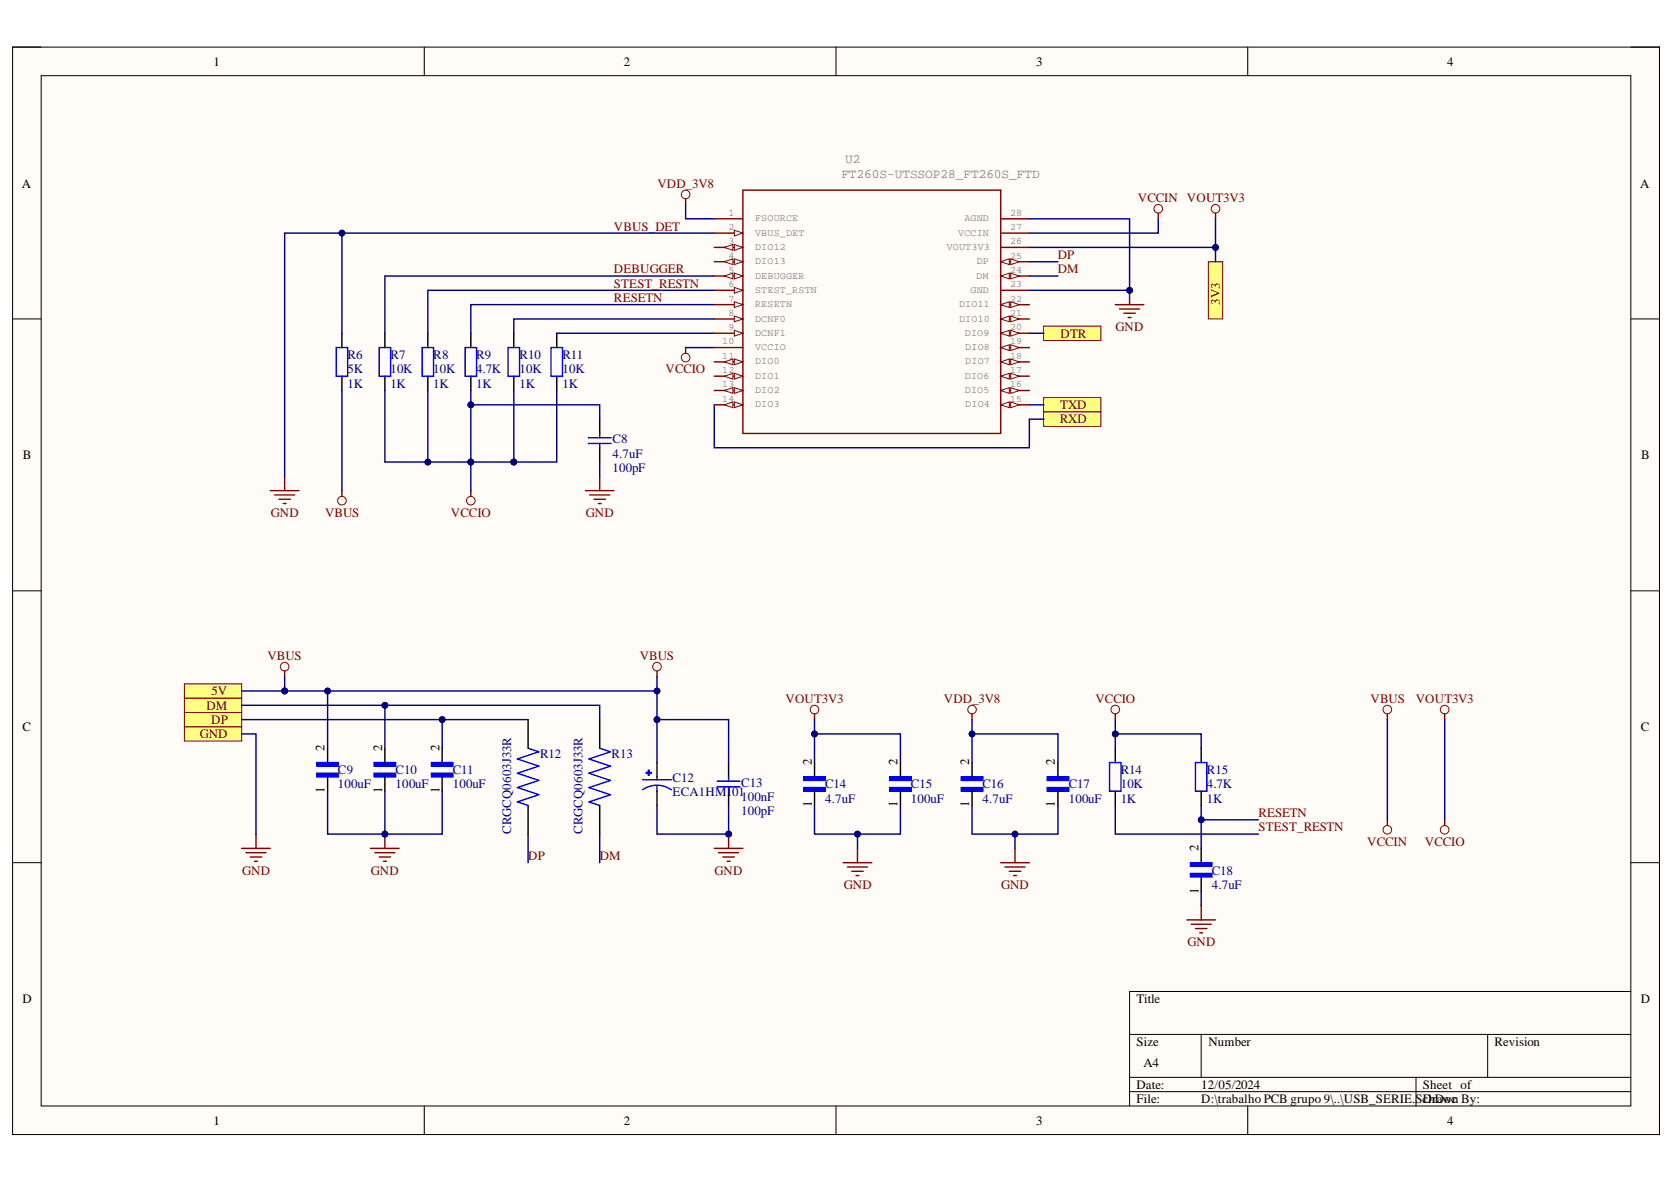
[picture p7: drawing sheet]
<svg xmlns="http://www.w3.org/2000/svg" width="297mm" height="210mm" viewBox="0 0 297 210" stroke-linecap="round" stroke-linejoin="round" font-family="sans-serif">
<defs><g id="words">
<g font-size="2.3">
<text x="37.9" y="11.7">1</text>
<text x="110.7" y="11.7">2</text>
<text x="183.9" y="11.7">3</text>
<text x="256.8" y="11.7">4</text>
<text x="3.9" y="33.3">A</text>
<text x="291.1" y="33.3">A</text>
<text x="4.1" y="81.5">B</text>
<text x="291.2" y="81.5">B</text>
<text x="4" y="129.7">C</text>
<text x="291.1" y="129.7">C</text>
<text x="57.6" y="133.3" transform="rotate(-90 57.6 133.3)">2</text>
<text x="67.8" y="133.3" transform="rotate(-90 67.8 133.3)">2</text>
<text x="78" y="133.3" transform="rotate(-90 78 133.3)">2</text>
<text x="144" y="135.8" transform="rotate(-90 144 135.8)">2</text>
<text x="159.3" y="135.8" transform="rotate(-90 159.3 135.8)">2</text>
<text x="172" y="135.8" transform="rotate(-90 172 135.8)">2</text>
<text x="187.2" y="135.8" transform="rotate(-90 187.2 135.8)">2</text>
<text x="57.6" y="140.7" transform="rotate(-90 57.6 140.7)">1</text>
<text x="67.8" y="140.7" transform="rotate(-90 67.8 140.7)">1</text>
<text x="78" y="140.7" transform="rotate(-90 78 140.7)">1</text>
<text x="144" y="143.2" transform="rotate(-90 144 143.2)">1</text>
<text x="159.3" y="143.2" transform="rotate(-90 159.3 143.2)">1</text>
<text x="172" y="143.2" transform="rotate(-90 172 143.2)">1</text>
<text x="187.2" y="143.2" transform="rotate(-90 187.2 143.2)">1</text>
<text x="212.6" y="151" transform="rotate(-90 212.6 151)">2</text>
<text x="212.6" y="158.5" transform="rotate(-90 212.6 158.5)">1</text>
<text x="4" y="178">D</text>
<text x="201.7" y="178">Title</text>
<text x="291.1" y="178">D</text>
<text x="201.7" y="185.6">Size</text>
<text x="214.4" y="185.6">Number</text>
<text x="265.2" y="185.6">Revision</text>
<text x="202.9" y="189.4">A4</text>
<text x="201.7" y="193.2">Date:</text>
<text x="201.7" y="195.7">File:</text>
<text x="213.2" y="193.2">12/05/2024</text>
<text x="213.2" y="195.7">D:\trabalho PCB grupo 9\..\USB_SERIE.SchDoc</text>
<text x="252.5" y="193.2">Sheet of</text>
<text x="252.5" y="195.7">Drawn By:</text>
<text x="37.9" y="199.5">1</text>
<text x="110.7" y="199.5">2</text>
<text x="183.9" y="199.5">3</text>
<text x="256.8" y="199.5">4</text>
</g>
<g font-size="2.3" fill="#808080">
<text x="150" y="29">U2</text>
<text x="149.3" y="31.6">FT260S-UTSSOP28_FT260S_FTD</text>
</g>
<g font-size="2.3" fill="#800000">
<text x="116.6" y="33.3">VDD_3V8</text>
<text x="201.9" y="35.8">VCCIN</text>
<text x="210.6" y="35.8">VOUT3V3</text>
<text x="108.9" y="40.9">VBUS_DET</text>
<text x="187.7" y="46">DP</text>
<text x="108.9" y="48.5">DEBUGGER</text>
<text x="108.9" y="51">STEST_RESTN</text>
<text x="108.9" y="53.6">RESETN</text>
<text x="187.7" y="48.5">DM</text>
<text x="188.2" y="59.9">DTR</text>
<text x="197.9" y="58.7">GND</text>
<text x="216.5" y="54.1" transform="rotate(-90 216.5 54.1)">3V3</text>
<text x="118.1" y="66.3">VCCIO</text>
<text x="188" y="75.1">RXD</text>
<text x="188.1" y="72.6">TXD</text>
<text x="48" y="91.7">GND</text>
<text x="57.7" y="91.7">VBUS</text>
<text x="80" y="91.7">VCCIO</text>
<text x="104" y="91.7">GND</text>
<text x="47.5" y="117.1">VBUS</text>
<text x="113.5" y="117.1">VBUS</text>
<text x="36.6" y="125.9">DM</text>
<text x="37.6" y="123.4">5V</text>
<text x="139.4" y="124.7">VOUT3V3</text>
<text x="167.5" y="124.7">VDD_3V8</text>
<text x="194.4" y="124.7">VCCIO</text>
<text x="243.2" y="124.7">VBUS</text>
<text x="251.2" y="124.7">VOUT3V3</text>
<text x="35.4" y="131">GND</text>
<text x="37.5" y="128.5">DP</text>
<text x="223.3" y="144.9">RESETN</text>
<text x="223.3" y="147.5">STEST_RESTN</text>
<text x="43" y="155.2">GND</text>
<text x="65.8" y="155.2">GND</text>
<text x="93.7" y="152.6">DP</text>
<text x="106.4" y="152.6">DM</text>
<text x="126.8" y="155.2">GND</text>
<text x="242.6" y="150.1">VCCIN</text>
<text x="252.8" y="150.1">VCCIO</text>
<text x="149.7" y="157.7">GND</text>
<text x="177.6" y="157.7">GND</text>
<text x="210.7" y="167.8">GND</text>
</g>
<g font-size="2.3" fill="#000080">
<text x="61.7" y="63.7">R6</text>
<text x="69.3" y="63.7">R7</text>
<text x="76.9" y="63.7">R8</text>
<text x="84.5" y="63.7">R9</text>
<text x="92.2" y="63.7">R10</text>
<text x="99.8" y="63.7">R11</text>
<text x="61.7" y="68.8">1K</text>
<text x="61.7" y="66.3">5K</text>
<text x="69.3" y="68.8">1K</text>
<text x="69.3" y="66.3">10K</text>
<text x="76.9" y="68.8">1K</text>
<text x="76.9" y="66.3">10K</text>
<text x="84.5" y="68.8">1K</text>
<text x="84.5" y="66.3">4.7K</text>
<text x="92.2" y="68.8">1K</text>
<text x="92.2" y="66.3">10K</text>
<text x="99.8" y="68.8">1K</text>
<text x="99.8" y="66.3">10K</text>
<text x="108.7" y="83.8">100pF</text>
<text x="108.7" y="78.7">C8</text>
<text x="108.7" y="81.2">4.7uF</text>
<text x="60" y="137.3">C9</text>
<text x="70.2" y="137.3">C10</text>
<text x="80.4" y="137.3">C11</text>
<text x="95.8" y="134.5">R12</text>
<text x="108.5" y="134.5">R13</text>
<text x="198.9" y="137.3">R14</text>
<text x="214.2" y="137.3">R15</text>
<text x="60" y="139.9">100uF</text>
<text x="70.2" y="139.9">100uF</text>
<text x="80.4" y="139.9">100uF</text>
<text x="119.4" y="138.7">C12</text>
<text x="119.4" y="141.3">ECA1HM101</text>
<text x="131.5" y="139.6">C13</text>
<text x="131.5" y="142.2">100nF</text>
<text x="146.4" y="139.9">C14</text>
<text x="146.4" y="142.4">4.7uF</text>
<text x="161.6" y="139.9">C15</text>
<text x="161.6" y="142.4">100uF</text>
<text x="174.3" y="139.9">C16</text>
<text x="174.3" y="142.4">4.7uF</text>
<text x="189.6" y="139.9">C17</text>
<text x="189.6" y="142.4">100uF</text>
<text x="198.9" y="142.4">1K</text>
<text x="198.9" y="139.9">10K</text>
<text x="214.2" y="142.4">1K</text>
<text x="214.2" y="139.9">4.7K</text>
<text x="90.7" y="148" transform="rotate(-90 90.7 148)">CRGCQ0603J33R</text>
<text x="103.4" y="148" transform="rotate(-90 103.4 148)">CRGCQ0603J33R</text>
<text x="131.5" y="144.7">100pF</text>
<text x="215" y="155.2">C18</text>
<text x="215" y="157.7">4.7uF</text>
</g>
<g font-size="1.8" fill="#808080">
<text x="129.2" y="38.3">1</text>
<text x="129.2" y="40.8">2</text>
<text x="134" y="39.3">FSOURCE</text>
<text x="134" y="41.8">VBUS_DET</text>
<text x="170" y="41.8">VCCIN</text>
<text x="171.1" y="39.3">AGND</text>
<text x="179.2" y="40.8">27</text>
<text x="179.2" y="38.3">28</text>
<text x="129.2" y="43.4">3</text>
<text x="129.2" y="45.9">4</text>
<text x="134" y="44.4">DIO12</text>
<text x="134" y="46.9">DIO13</text>
<text x="168" y="44.4">VOUT3V3</text>
<text x="173.3" y="46.9">DP</text>
<text x="179.2" y="45.9">25</text>
<text x="179.2" y="43.4">26</text>
<text x="129.2" y="48.4">5</text>
<text x="129.2" y="51">6</text>
<text x="129.2" y="53.5">7</text>
<text x="134" y="49.4">DEBUGGER</text>
<text x="134" y="52">STEST_RSTN</text>
<text x="172.2" y="52">GND</text>
<text x="173.2" y="49.4">DM</text>
<text x="179.2" y="53.5">22</text>
<text x="179.2" y="51">23</text>
<text x="179.2" y="48.4">24</text>
<text x="129.2" y="56">8</text>
<text x="129.2" y="58.6">9</text>
<text x="134" y="54.5">RESETN</text>
<text x="134" y="57">DCNF0</text>
<text x="134" y="59.6">DCNF1</text>
<text x="170.2" y="57">DIO10</text>
<text x="170.2" y="54.5">DIO11</text>
<text x="171.2" y="59.6">DIO9</text>
<text x="179.2" y="58.6">20</text>
<text x="179.2" y="56">21</text>
<text x="128.1" y="61.1">10</text>
<text x="128.1" y="63.6">11</text>
<text x="134" y="62.1">VCCIO</text>
<text x="134" y="64.7">DIO0</text>
<text x="171.3" y="64.7">DIO7</text>
<text x="171.3" y="62.1">DIO8</text>
<text x="179.2" y="63.6">18</text>
<text x="179.2" y="61.1">19</text>
<text x="128.1" y="66.2">12</text>
<text x="128.1" y="68.7">13</text>
<text x="128.1" y="71.2">14</text>
<text x="134" y="67.2">DIO1</text>
<text x="134" y="69.7">DIO2</text>
<text x="171.2" y="69.7">DIO5</text>
<text x="171.2" y="67.2">DIO6</text>
<text x="179.2" y="71.2">15</text>
<text x="179.2" y="68.7">16</text>
<text x="179.2" y="66.2">17</text>
<text x="134" y="72.3">DIO3</text>
<text x="171.3" y="72.3">DIO4</text>
</g>
</g></defs>
<path d="M2.2 8.4h292.3v192.9h-292.3z" fill-rule="evenodd" fill="#fffcf8"/>
<path d="M2.2 8.4h292.3v192.9h-292.3z" fill="none" stroke="#000" stroke-width=".18"/>
<path d="M7.3 13.4h282.1v182.8h-282.1z" fill-rule="evenodd" fill="#fffcf8"/>
<g fill="none" stroke="#000" stroke-width=".18">
<path d="M2.2 8.4h5.1M7.3 13.4h282.1v182.8h-282.1zM75.3 8.4v5M148.3 8.4v5M221.4 8.4v5M289.4 8.4h5.1v5M2.2 56.6h5.1M289.4 56.6h5.1M2.2 104.8h5.1M289.4 104.8h5.1M2.2 153.1h5.1M289.4 153.1h5.1"/>
<path d="M289.4 175.9h-89v20.3M75.3 196.2v5.1M148.3 196.2v5.1M200.4 183.5h89M200.4 191.2h89M200.4 193.7h89M213.1 183.5v7.7M221.4 196.2v5.1M251.3 191.2v5M264 183.5v7.7M294.5 196.2v5.1"/>
</g>
<g fill="none" stroke="#800000" stroke-width=".18">
<circle cx="144.5" cy="125.9" r=".76"/>
<circle cx="172.5" cy="125.9" r=".76"/>
<circle cx="197.9" cy="125.9" r=".76"/>
<circle cx="246.2" cy="125.9" r=".76"/>
<circle cx="256.3" cy="125.9" r=".76"/>
<circle cx="246.2" cy="147.2" r=".76"/>
<circle cx="256.3" cy="147.2" r=".76"/>
</g>
<g fill="none" stroke="#800000" stroke-width=".25">
<path d="M144.5 126.7v1M172.5 126.7v1M197.9 126.7v1M246.2 126.7v1M256.3 126.7v1M149.6 153.1h5.1M150.4 153.8h3.5M151.1 154.6h2.1M151.9 155.4h.5M152.2 150.5v2.6M177.6 153.1h5.1M178.3 153.8h3.6"/>
<path d="M179.1 154.6h2M179.9 155.4h.5M180.1 150.5v2.6M246.2 145.5v1M256.3 145.5v1M210.6 163.2h5.1M211.4 164h3.5M212.1 164.8h2.1M212.9 165.5h.5M213.1 160.7v2.5"/>
</g>
<path d="M197.9 132.8v2.5M213.1 132.8v2.5M197.9 140.4v2.5M213.1 140.4v2.5" fill="none" stroke="#000" stroke-width=".25"/>
<path d="M196.9 135.3h2v5.1h-2zM212.1 135.3h2.1v5.1h-2.1z" fill="none" stroke="#00f" stroke-width=".25"/>
<path d="M32.7 129h10.2v2.5h-10.2z" fill-rule="evenodd" fill="#ffff80"/>
<path d="M32.7 129h10.2v2.5h-10.2z" fill="none" stroke="#800000" stroke-width=".18"/>
<path d="M32.7 126.4h10.2v2.6h-10.2z" fill-rule="evenodd" fill="#ffff80"/>
<path d="M32.7 126.4h10.2v2.6h-10.2z" fill="none" stroke="#800000" stroke-width=".18"/>
<path d="M32.7 123.9h10.2v2.5h-10.2z" fill-rule="evenodd" fill="#ffff80"/>
<path d="M32.7 123.9h10.2v2.5h-10.2z" fill="none" stroke="#800000" stroke-width=".18"/>
<path d="M32.7 121.3h10.2v2.6h-10.2z" fill-rule="evenodd" fill="#ffff80"/>
<path d="M32.7 121.3h10.2v2.6h-10.2z" fill="none" stroke="#800000" stroke-width=".18"/>
<path d="M42.9 150.5h5.1M43.6 151.3h3.6M44.4 152.1h2M45.2 152.8h.5M45.4 148v2.5M65.8 150.5h5M66.5 151.3h3.6M67.3 152.1h2M68 152.8h.6M68.3 148v2.5" fill="none" stroke="#800000" stroke-width=".25"/>
<circle cx="68.3" cy="148" r=".51" fill="#000080"/>
<circle cx="68.3" cy="148" r=".51" fill="none" stroke="#000080" stroke-width=".18"/>
<circle cx="50.5" cy="118.3" r=".76" fill="none" stroke="#800000" stroke-width=".18"/>
<path d="M50.5 119v1.1M126.7 150.5h5.1M127.5 151.3h3.6M128.3 152.1h2M129 152.8h.5M129.3 148v2.5" fill="none" stroke="#800000" stroke-width=".25"/>
<path d="M129.3 135.3v2.5M129.3 140.4v2.5" fill="none" stroke="#000" stroke-width=".25"/>
<path d="M127.2 138.6h4.1M127.2 139.6h4.1M129.3 137.8v.8M129.3 139.6v.8" fill="none" stroke="#00f" stroke-width=".25"/>
<circle cx="129.3" cy="148" r=".51" fill="#000080"/>
<circle cx="129.3" cy="148" r=".51" fill="none" stroke="#000080" stroke-width=".18"/>
<circle cx="116.6" cy="118.3" r=".76" fill="none" stroke="#800000" stroke-width=".18"/>
<path d="M116.6 119v1.1" fill="none" stroke="#800000" stroke-width=".25"/>
<path d="M185.2 70.6h10.2v2.5h-10.2z" fill-rule="evenodd" fill="#ffff80"/>
<path d="M185.2 70.6h10.2v2.5h-10.2z" fill="none" stroke="#800000" stroke-width=".18"/>
<path d="M185.2 57.9h10.2v2.5h-10.2z" fill-rule="evenodd" fill="#ffff80"/>
<path d="M185.2 57.9h10.2v2.5h-10.2z" fill="none" stroke="#800000" stroke-width=".18"/>
<path d="M185.2 73.1h10.2v2.5h-10.2z" fill-rule="evenodd" fill="#ffff80"/>
<path d="M185.2 73.1h10.2v2.5h-10.2z" fill="none" stroke="#800000" stroke-width=".18"/>
<path d="M197.9 54.1h5.1M198.7 54.8h3.5M199.4 55.6h2.1M200.2 56.3h.5M200.4 51.5v2.6" fill="none" stroke="#800000" stroke-width=".25"/>
<circle cx="200.4" cy="51.5" r=".51" fill="#000080"/>
<circle cx="200.4" cy="51.5" r=".51" fill="none" stroke="#000080" stroke-width=".18"/>
<g fill="none" stroke="#800000" stroke-width=".18">
<circle cx="205.5" cy="37" r=".76"/>
<circle cx="215.7" cy="37" r=".76"/>
</g>
<path d="M205.5 37.8v1M215.7 37.8v1" fill="none" stroke="#800000" stroke-width=".25"/>
<path d="M214.4 46.4h2.6v10.2h-2.6z" fill-rule="evenodd" fill="#ffff80"/>
<g fill="none" stroke="#800000" stroke-width=".18">
<path d="M214.4 46.4h2.6v10.2h-2.6z"/>
<circle cx="121.7" cy="34.5" r=".76"/>
<circle cx="121.7" cy="63.4" r=".76"/>
<circle cx="60.7" cy="88.8" r=".76"/>
<circle cx="83.5" cy="88.8" r=".76"/>
</g>
<g fill="none" stroke="#800000" stroke-width=".25">
<path d="M121.7 35.3v1M121.7 61.7v1M48 87.1h5M48.7 87.8h3.6M49.5 88.6h2M50.3 89.3h.5M50.5 84.5v2.6M60.7 87.1v1M83.5 87.1v1M103.9 87.1h5.1M104.6 87.8h3.6M105.4 88.6h2"/>
<path d="M106.2 89.3h.5M106.4 84.5v2.6"/>
</g>
<g fill="none" stroke="#000" stroke-width=".25">
<path d="M60.7 59.1v2.6M68.3 59.1v2.6M75.9 59.1v2.6M83.5 59.1v2.6M91.2 59.1v2.6M98.8 59.1v2.6M60.7 66.7v2.6M68.3 66.7v2.6M75.9 66.7v2.6M83.5 66.7v2.6M91.2 66.7v2.6M98.8 66.7v2.6"/>
<path d="M106.4 74.4v2.5M106.4 79.4v2.6"/>
</g>
<path d="M59.7 61.7h2v5h-2zM67.3 61.7h2v5h-2zM74.9 61.7h2v5h-2zM82.5 61.7h2.1v5h-2.1zM90.1 61.7h2.1v5h-2.1zM97.8 61.7h2v5h-2zM104.4 77.7h4M104.4 78.7h4M106.4 76.9v.8M106.4 78.7v.7" fill="none" stroke="#00f" stroke-width=".25"/>
<path d="M144.5 135.3v-5.1h15.3v5.1" fill="none" stroke="#000080" stroke-width=".25"/>
<circle cx="144.5" cy="130.2" r=".51" fill="#000080"/>
<circle cx="144.5" cy="130.2" r=".51" fill="none" stroke="#000080" stroke-width=".18"/>
<path d="M144.5 127.7v2.5" fill="none" stroke="#000080" stroke-width=".25"/>
<circle cx="144.5" cy="130.2" r=".51" fill="#000080"/>
<circle cx="144.5" cy="130.2" r=".51" fill="none" stroke="#000080" stroke-width=".18"/>
<path d="M152.2 148v2.5" fill="none" stroke="#000080" stroke-width=".25"/>
<circle cx="152.2" cy="148" r=".51" fill="#000080"/>
<circle cx="152.2" cy="148" r=".51" fill="none" stroke="#000080" stroke-width=".18"/>
<path d="M172.5 135.3v-5.1h15.2v5.1" fill="none" stroke="#000080" stroke-width=".25"/>
<circle cx="172.5" cy="130.2" r=".51" fill="#000080"/>
<circle cx="172.5" cy="130.2" r=".51" fill="none" stroke="#000080" stroke-width=".18"/>
<path d="M172.5 127.7v2.5" fill="none" stroke="#000080" stroke-width=".25"/>
<circle cx="172.5" cy="130.2" r=".51" fill="#000080"/>
<circle cx="172.5" cy="130.2" r=".51" fill="none" stroke="#000080" stroke-width=".18"/>
<path d="M180.1 148v2.5" fill="none" stroke="#000080" stroke-width=".25"/>
<circle cx="180.1" cy="148" r=".51" fill="#000080"/>
<circle cx="180.1" cy="148" r=".51" fill="none" stroke="#000080" stroke-width=".18"/>
<path d="M197.9 142.9v5.1h25.4M213.1 158.2v2.5M213.1 145.5h10.2" fill="none" stroke="#000080" stroke-width=".25"/>
<circle cx="213.1" cy="145.5" r=".51" fill="#000080"/>
<circle cx="213.1" cy="145.5" r=".51" fill="none" stroke="#000080" stroke-width=".18"/>
<path d="M197.9 130.2v2.6" fill="none" stroke="#000080" stroke-width=".25"/>
<circle cx="197.9" cy="130.2" r=".51" fill="#000080"/>
<circle cx="197.9" cy="130.2" r=".51" fill="none" stroke="#000080" stroke-width=".18"/>
<path d="M197.9 127.7v2.5h15.2v2.6" fill="none" stroke="#000080" stroke-width=".25"/>
<circle cx="197.9" cy="130.2" r=".51" fill="#000080"/>
<circle cx="197.9" cy="130.2" r=".51" fill="none" stroke="#000080" stroke-width=".18"/>
<path d="M42.9 130.2h2.5v17.8M246.2 127.7v17.8M256.3 127.7v17.8M58.1 140.4v7.6h10.2v-7.6" fill="none" stroke="#000080" stroke-width=".25"/>
<circle cx="68.3" cy="148" r=".51" fill="#000080"/>
<circle cx="68.3" cy="148" r=".51" fill="none" stroke="#000080" stroke-width=".18"/>
<path d="M78.5 140.4v7.6h-10.2" fill="none" stroke="#000080" stroke-width=".25"/>
<circle cx="68.3" cy="148" r=".51" fill="#000080"/>
<circle cx="68.3" cy="148" r=".51" fill="none" stroke="#000080" stroke-width=".18"/>
<path d="M78.5 127.7v5.1" fill="none" stroke="#000080" stroke-width=".25"/>
<circle cx="78.5" cy="127.7" r=".51" fill="#000080"/>
<circle cx="78.5" cy="127.7" r=".51" fill="none" stroke="#000080" stroke-width=".18"/>
<path d="M68.3 125.1v7.7" fill="none" stroke="#000080" stroke-width=".25"/>
<circle cx="68.3" cy="125.1" r=".51" fill="#000080"/>
<circle cx="68.3" cy="125.1" r=".51" fill="none" stroke="#000080" stroke-width=".18"/>
<path d="M116.6 142.9v5.1h12.7v-5.1" fill="none" stroke="#000080" stroke-width=".25"/>
<circle cx="129.3" cy="148" r=".51" fill="#000080"/>
<circle cx="129.3" cy="148" r=".51" fill="none" stroke="#000080" stroke-width=".18"/>
<path d="M116.6 135.3v-7.6h12.7v7.6" fill="none" stroke="#000080" stroke-width=".25"/>
<circle cx="116.6" cy="127.7" r=".51" fill="#000080"/>
<circle cx="116.6" cy="127.7" r=".51" fill="none" stroke="#000080" stroke-width=".18"/>
<path d="M42.9 122.6h7.6" fill="none" stroke="#000080" stroke-width=".25"/>
<circle cx="50.5" cy="122.6" r=".51" fill="#000080"/>
<circle cx="50.5" cy="122.6" r=".51" fill="none" stroke="#000080" stroke-width=".18"/>
<path d="M50.5 120.1v2.5" fill="none" stroke="#000080" stroke-width=".25"/>
<circle cx="50.5" cy="122.6" r=".51" fill="#000080"/>
<circle cx="50.5" cy="122.6" r=".51" fill="none" stroke="#000080" stroke-width=".18"/>
<path d="M58.1 122.6v10.2" fill="none" stroke="#000080" stroke-width=".25"/>
<circle cx="58.1" cy="122.6" r=".51" fill="#000080"/>
<circle cx="58.1" cy="122.6" r=".51" fill="none" stroke="#000080" stroke-width=".18"/>
<path d="M93.7 148v5.1M106.4 148v5.1M144.5 142.9v5.1h15.3v-5.1" fill="none" stroke="#000080" stroke-width=".25"/>
<circle cx="152.2" cy="148" r=".51" fill="#000080"/>
<circle cx="152.2" cy="148" r=".51" fill="none" stroke="#000080" stroke-width=".18"/>
<path d="M172.5 142.9v5.1h15.2v-5.1" fill="none" stroke="#000080" stroke-width=".25"/>
<circle cx="180.1" cy="148" r=".51" fill="#000080"/>
<circle cx="180.1" cy="148" r=".51" fill="none" stroke="#000080" stroke-width=".18"/>
<path d="M213.1 142.9v7.6" fill="none" stroke="#000080" stroke-width=".25"/>
<circle cx="213.1" cy="145.5" r=".51" fill="#000080"/>
<circle cx="213.1" cy="145.5" r=".51" fill="none" stroke="#000080" stroke-width=".18"/>
<path d="M42.9 127.7h50.8" fill="none" stroke="#000080" stroke-width=".25"/>
<circle cx="78.5" cy="127.7" r=".51" fill="#000080"/>
<circle cx="78.5" cy="127.7" r=".51" fill="none" stroke="#000080" stroke-width=".18"/>
<path d="M42.9 125.1h63.5v2.6" fill="none" stroke="#000080" stroke-width=".25"/>
<circle cx="68.3" cy="125.1" r=".51" fill="#000080"/>
<circle cx="68.3" cy="125.1" r=".51" fill="none" stroke="#000080" stroke-width=".18"/>
<path d="M182.7 38.8h17.7v12.7h-17.7M182.7 59.1h2.5M182.7 46.4h5M182.7 49h5M126.7 71.8v7.6h56v-5h2.5M182.7 71.8h2.5" fill="none" stroke="#000080" stroke-width=".25"/>
<circle cx="200.4" cy="51.5" r=".51" fill="#000080"/>
<circle cx="200.4" cy="51.5" r=".51" fill="none" stroke="#000080" stroke-width=".18"/>
<path d="M205.5 38.8v2.6h-22.8M215.7 38.8v5.1h-33" fill="none" stroke="#000080" stroke-width=".25"/>
<circle cx="215.7" cy="43.9" r=".51" fill="#000080"/>
<circle cx="215.7" cy="43.9" r=".51" fill="none" stroke="#000080" stroke-width=".18"/>
<path d="M215.7 43.9v2.5" fill="none" stroke="#000080" stroke-width=".25"/>
<circle cx="215.7" cy="43.9" r=".51" fill="#000080"/>
<circle cx="215.7" cy="43.9" r=".51" fill="none" stroke="#000080" stroke-width=".18"/>
<path d="M98.8 59.1h27.9M126.7 56.6h-35.5v2.5M126.7 54.1h-43.2v5M126.7 51.5h-50.8v7.6M91.2 69.3v12.7M121.7 61.7h5" fill="none" stroke="#000080" stroke-width=".25"/>
<circle cx="91.2" cy="82" r=".51" fill="#000080"/>
<circle cx="91.2" cy="82" r=".51" fill="none" stroke="#000080" stroke-width=".18"/>
<path d="M75.9 69.3v12.7h7.6" fill="none" stroke="#000080" stroke-width=".25"/>
<circle cx="75.9" cy="82" r=".51" fill="#000080"/>
<circle cx="75.9" cy="82" r=".51" fill="none" stroke="#000080" stroke-width=".18"/>
<circle cx="83.5" cy="82" r=".51" fill="#000080"/>
<circle cx="83.5" cy="82" r=".51" fill="none" stroke="#000080" stroke-width=".18"/>
<path d="M98.8 69.3v12.7h-7.6" fill="none" stroke="#000080" stroke-width=".25"/>
<circle cx="91.2" cy="82" r=".51" fill="#000080"/>
<circle cx="91.2" cy="82" r=".51" fill="none" stroke="#000080" stroke-width=".18"/>
<path d="M126.7 49h-58.4v10.1M68.3 69.3v12.7h7.6" fill="none" stroke="#000080" stroke-width=".25"/>
<circle cx="75.9" cy="82" r=".51" fill="#000080"/>
<circle cx="75.9" cy="82" r=".51" fill="none" stroke="#000080" stroke-width=".18"/>
<path d="M83.5 82v5.1" fill="none" stroke="#000080" stroke-width=".25"/>
<circle cx="83.5" cy="82" r=".51" fill="#000080"/>
<circle cx="83.5" cy="82" r=".51" fill="none" stroke="#000080" stroke-width=".18"/>
<path d="M83.5 71.8h22.9v2.6" fill="none" stroke="#000080" stroke-width=".25"/>
<circle cx="83.5" cy="71.8" r=".51" fill="#000080"/>
<circle cx="83.5" cy="71.8" r=".51" fill="none" stroke="#000080" stroke-width=".18"/>
<path d="M121.7 36.3v2.5h5M83.5 69.3v12.7h7.7M106.4 82v2.5" fill="none" stroke="#000080" stroke-width=".25"/>
<circle cx="83.5" cy="71.8" r=".51" fill="#000080"/>
<circle cx="83.5" cy="71.8" r=".51" fill="none" stroke="#000080" stroke-width=".18"/>
<circle cx="83.5" cy="82" r=".51" fill="#000080"/>
<circle cx="83.5" cy="82" r=".51" fill="none" stroke="#000080" stroke-width=".18"/>
<circle cx="91.2" cy="82" r=".51" fill="#000080"/>
<circle cx="91.2" cy="82" r=".51" fill="none" stroke="#000080" stroke-width=".18"/>
<path d="M126.7 41.4h-66v17.7" fill="none" stroke="#000080" stroke-width=".25"/>
<circle cx="60.7" cy="41.4" r=".51" fill="#000080"/>
<circle cx="60.7" cy="41.4" r=".51" fill="none" stroke="#000080" stroke-width=".18"/>
<path d="M60.7 41.4h-10.2v43.1M60.7 69.3v17.8" fill="none" stroke="#000080" stroke-width=".25"/>
<circle cx="60.7" cy="41.4" r=".51" fill="#000080"/>
<circle cx="60.7" cy="41.4" r=".51" fill="none" stroke="#000080" stroke-width=".18"/>
<path d="M116.6 122.6v5.1" fill="none" stroke="#000080" stroke-width=".25"/>
<circle cx="116.6" cy="122.6" r=".51" fill="#000080"/>
<circle cx="116.6" cy="122.6" r=".51" fill="none" stroke="#000080" stroke-width=".18"/>
<circle cx="116.6" cy="127.7" r=".51" fill="#000080"/>
<circle cx="116.6" cy="127.7" r=".51" fill="none" stroke="#000080" stroke-width=".18"/>
<path d="M116.6 120.1v2.5h-66.1" fill="none" stroke="#000080" stroke-width=".25"/>
<circle cx="50.5" cy="122.6" r=".51" fill="#000080"/>
<circle cx="50.5" cy="122.6" r=".51" fill="none" stroke="#000080" stroke-width=".18"/>
<circle cx="58.1" cy="122.6" r=".51" fill="#000080"/>
<circle cx="58.1" cy="122.6" r=".51" fill="none" stroke="#000080" stroke-width=".18"/>
<circle cx="116.6" cy="122.6" r=".51" fill="#000080"/>
<circle cx="116.6" cy="122.6" r=".51" fill="none" stroke="#000080" stroke-width=".18"/>
<path d="M56.2 137.2h3.8v.6h-3.8z" fill-rule="evenodd" fill="#00f"/>
<path d="M56.2 137.2h3.8v.6h-3.8z" fill="none" stroke="#00f" stroke-width=".25"/>
<path d="M56.2 135.3h3.8v.6h-3.8z" fill-rule="evenodd" fill="#00f"/>
<path d="M56.2 135.3h3.8v.6h-3.8z" fill="none" stroke="#00f" stroke-width=".25"/>
<path d="M58.1 132.8v2.5M58.1 137.8v2.6" fill="none" stroke="#000" stroke-width=".25"/>
<path d="M66.4 137.2h3.8v.6h-3.8z" fill-rule="evenodd" fill="#00f"/>
<path d="M66.4 137.2h3.8v.6h-3.8z" fill="none" stroke="#00f" stroke-width=".25"/>
<path d="M66.4 135.3h3.8v.6h-3.8z" fill-rule="evenodd" fill="#00f"/>
<path d="M66.4 135.3h3.8v.6h-3.8z" fill="none" stroke="#00f" stroke-width=".25"/>
<path d="M68.3 132.8v2.5M68.3 137.8v2.6" fill="none" stroke="#000" stroke-width=".25"/>
<path d="M76.6 137.2h3.8v.6h-3.8z" fill-rule="evenodd" fill="#00f"/>
<path d="M76.6 137.2h3.8v.6h-3.8z" fill="none" stroke="#00f" stroke-width=".25"/>
<path d="M76.6 135.3h3.8v.6h-3.8z" fill-rule="evenodd" fill="#00f"/>
<path d="M76.6 135.3h3.8v.6h-3.8z" fill="none" stroke="#00f" stroke-width=".25"/>
<path d="M78.5 132.8v2.5M78.5 137.8v2.6" fill="none" stroke="#000" stroke-width=".25"/>
<path d="M142.6 139.7h3.8v.7h-3.8z" fill-rule="evenodd" fill="#00f"/>
<path d="M142.6 139.7h3.8v.7h-3.8z" fill="none" stroke="#00f" stroke-width=".25"/>
<path d="M142.6 137.8h3.8v.7h-3.8z" fill-rule="evenodd" fill="#00f"/>
<path d="M142.6 137.8h3.8v.7h-3.8z" fill="none" stroke="#00f" stroke-width=".25"/>
<path d="M144.5 135.3v2.5M144.5 140.4v2.5" fill="none" stroke="#000" stroke-width=".25"/>
<path d="M157.9 139.7h3.8v.7h-3.8z" fill-rule="evenodd" fill="#00f"/>
<path d="M157.9 139.7h3.8v.7h-3.8z" fill="none" stroke="#00f" stroke-width=".25"/>
<path d="M157.9 137.8h3.8v.7h-3.8z" fill-rule="evenodd" fill="#00f"/>
<path d="M157.9 137.8h3.8v.7h-3.8z" fill="none" stroke="#00f" stroke-width=".25"/>
<path d="M159.8 135.3v2.5M159.8 140.4v2.5" fill="none" stroke="#000" stroke-width=".25"/>
<path d="M170.6 139.7h3.8v.7h-3.8z" fill-rule="evenodd" fill="#00f"/>
<path d="M170.6 139.7h3.8v.7h-3.8z" fill="none" stroke="#00f" stroke-width=".25"/>
<path d="M170.6 137.8h3.8v.7h-3.8z" fill-rule="evenodd" fill="#00f"/>
<path d="M170.6 137.8h3.8v.7h-3.8z" fill="none" stroke="#00f" stroke-width=".25"/>
<path d="M172.5 135.3v2.5M172.5 140.4v2.5" fill="none" stroke="#000" stroke-width=".25"/>
<path d="M185.8 139.7h3.8v.7h-3.8z" fill-rule="evenodd" fill="#00f"/>
<path d="M185.8 139.7h3.8v.7h-3.8z" fill="none" stroke="#00f" stroke-width=".25"/>
<path d="M185.8 137.8h3.8v.7h-3.8z" fill-rule="evenodd" fill="#00f"/>
<path d="M185.8 137.8h3.8v.7h-3.8z" fill="none" stroke="#00f" stroke-width=".25"/>
<path d="M187.7 135.3v2.5M187.7 140.4v2.5" fill="none" stroke="#000" stroke-width=".25"/>
<path d="M211.2 155h3.8v.6h-3.8z" fill-rule="evenodd" fill="#00f"/>
<path d="M211.2 155h3.8v.6h-3.8z" fill="none" stroke="#00f" stroke-width=".25"/>
<path d="M211.2 153.1h3.8v.6h-3.8z" fill-rule="evenodd" fill="#00f"/>
<path d="M93.7 132.8l1.9 .6-3.8 1.3 3.8 1.2-3.8 1.3 3.8 1.3-3.8 1.2 3.8 1.3-3.8 1.3 1.9 .6M106.4 132.8l1.9 .6-3.8 1.3 3.8 1.2-3.8 1.3 3.8 1.3-3.8 1.2 3.8 1.3-3.8 1.3 1.9 .6M211.2 153.1h3.8v.6h-3.8z" fill="none" stroke="#00f" stroke-width=".25"/>
<path d="M93.7 127.7v5.1M106.4 127.7v5.1M93.7 142.9v5.1M106.4 142.9v5.1M213.1 150.5v2.6M213.1 155.6v2.6" fill="none" stroke="#000" stroke-width=".25"/>
<path d="M115 136.7h.2v.9h-.2z" fill-rule="evenodd" fill="#00f"/>
<path d="M115 136.7h.2v.9h-.2z" fill="none" stroke="#00f" stroke-width=".25"/>
<path d="M114.7 137h.9v.2h-.9z" fill-rule="evenodd" fill="#00f"/>
<path d="M114 138.3h5.1M114.7 137h.9v.2h-.9zM116.6 137.8v.5M116.6 139.4v1M114 140.1a4.4 4.4 0 0 1 5.1 0" fill="none" stroke="#00f" stroke-width=".25"/>
<path d="M116.6 135.3v2.5M116.6 140.4v2.5" fill="none" stroke="#000" stroke-width=".25"/>
<path d="M126.7 38.8h5.1M131.8 33.7h45.8v43.2h-45.8zM126.7 41.4h5.1" fill="none" stroke="#800000" stroke-width=".25"/>
<path d="M130.3 40.9l1.5 .5-1.5 .5z" fill="#f8fcff"/>
<path d="M130.3 40.9l1.5 .5-1.5 .5z" fill="none" stroke="#800000" stroke-width=".18"/>
<path d="M126.7 43.9h5.1" fill="none" stroke="#800000" stroke-width=".25"/>
<path d="M130.3 43.4l1.5 .5-1.5 .5z" fill="#f8fcff"/>
<path d="M130.3 43.4l1.5 .5-1.5 .5z" fill="none" stroke="#800000" stroke-width=".18"/>
<path d="M128.5 43.9l1.5-.5v1z" fill="#f8fcff"/>
<path d="M128.5 43.9l1.5-.5v1z" fill="none" stroke="#800000" stroke-width=".18"/>
<path d="M126.7 46.4h5.1" fill="none" stroke="#800000" stroke-width=".25"/>
<path d="M130.3 45.9l1.5 .5-1.5 .5z" fill="#f8fcff"/>
<path d="M130.3 45.9l1.5 .5-1.5 .5z" fill="none" stroke="#800000" stroke-width=".18"/>
<path d="M128.5 46.4l1.5-.5v1z" fill="#f8fcff"/>
<path d="M128.5 46.4l1.5-.5v1z" fill="none" stroke="#800000" stroke-width=".18"/>
<path d="M126.7 49h5.1" fill="none" stroke="#800000" stroke-width=".25"/>
<path d="M130.3 48.5l1.5 .5-1.5 .5z" fill="#f8fcff"/>
<path d="M130.3 48.5l1.5 .5-1.5 .5z" fill="none" stroke="#800000" stroke-width=".18"/>
<path d="M128.5 49l1.5-.5v1z" fill="#f8fcff"/>
<path d="M128.5 49l1.5-.5v1z" fill="none" stroke="#800000" stroke-width=".18"/>
<path d="M126.7 51.5h5.1" fill="none" stroke="#800000" stroke-width=".25"/>
<path d="M130.3 51l1.5 .5-1.5 .5z" fill="#f8fcff"/>
<path d="M130.3 51l1.5 .5-1.5 .5z" fill="none" stroke="#800000" stroke-width=".18"/>
<path d="M126.7 54.1h5.1" fill="none" stroke="#800000" stroke-width=".25"/>
<path d="M130.3 53.5l1.5 .6-1.5 .5z" fill="#f8fcff"/>
<path d="M130.3 53.5l1.5 .6-1.5 .5z" fill="none" stroke="#800000" stroke-width=".18"/>
<path d="M126.7 56.6h5.1" fill="none" stroke="#800000" stroke-width=".25"/>
<path d="M130.3 56.1l1.5 .5-1.5 .5z" fill="#f8fcff"/>
<path d="M130.3 56.1l1.5 .5-1.5 .5z" fill="none" stroke="#800000" stroke-width=".18"/>
<path d="M126.7 59.1h5.1" fill="none" stroke="#800000" stroke-width=".25"/>
<path d="M130.3 58.6l1.5 .5-1.5 .5z" fill="#f8fcff"/>
<path d="M130.3 58.6l1.5 .5-1.5 .5z" fill="none" stroke="#800000" stroke-width=".18"/>
<path d="M126.7 61.7h5.1M126.7 64.2h5.1" fill="none" stroke="#800000" stroke-width=".25"/>
<path d="M130.3 63.7l1.5 .5-1.5 .5z" fill="#f8fcff"/>
<path d="M130.3 63.7l1.5 .5-1.5 .5z" fill="none" stroke="#800000" stroke-width=".18"/>
<path d="M128.5 64.2l1.5-.5v1z" fill="#f8fcff"/>
<path d="M128.5 64.2l1.5-.5v1z" fill="none" stroke="#800000" stroke-width=".18"/>
<path d="M126.7 66.7h5.1" fill="none" stroke="#800000" stroke-width=".25"/>
<path d="M130.3 66.2l1.5 .5-1.5 .6z" fill="#f8fcff"/>
<path d="M130.3 66.2l1.5 .5-1.5 .6z" fill="none" stroke="#800000" stroke-width=".18"/>
<path d="M128.5 66.7l1.5-.5v1.1z" fill="#f8fcff"/>
<path d="M128.5 66.7l1.5-.5v1.1z" fill="none" stroke="#800000" stroke-width=".18"/>
<path d="M126.7 69.3h5.1" fill="none" stroke="#800000" stroke-width=".25"/>
<path d="M130.3 68.8l1.5 .5-1.5 .5z" fill="#f8fcff"/>
<path d="M130.3 68.8l1.5 .5-1.5 .5z" fill="none" stroke="#800000" stroke-width=".18"/>
<path d="M128.5 69.3l1.5-.5v1z" fill="#f8fcff"/>
<path d="M128.5 69.3l1.5-.5v1z" fill="none" stroke="#800000" stroke-width=".18"/>
<path d="M126.7 71.8h5.1" fill="none" stroke="#800000" stroke-width=".25"/>
<path d="M130.3 71.3l1.5 .5-1.5 .5z" fill="#f8fcff"/>
<path d="M130.3 71.3l1.5 .5-1.5 .5z" fill="none" stroke="#800000" stroke-width=".18"/>
<path d="M128.5 71.8l1.5-.5v1z" fill="#f8fcff"/>
<path d="M128.5 71.8l1.5-.5v1z" fill="none" stroke="#800000" stroke-width=".18"/>
<path d="M177.6 71.8h5.1" fill="none" stroke="#800000" stroke-width=".25"/>
<path d="M177.6 71.8l1.5-.5v1z" fill="#f8fcff"/>
<path d="M177.6 71.8l1.5-.5v1z" fill="none" stroke="#800000" stroke-width=".18"/>
<path d="M179.3 71.3l1.6 .5-1.6 .5z" fill="#f8fcff"/>
<path d="M179.3 71.3l1.6 .5-1.6 .5z" fill="none" stroke="#800000" stroke-width=".18"/>
<path d="M177.6 69.3h5.1" fill="none" stroke="#800000" stroke-width=".25"/>
<path d="M177.6 69.3l1.5-.5v1z" fill="#f8fcff"/>
<path d="M177.6 69.3l1.5-.5v1z" fill="none" stroke="#800000" stroke-width=".18"/>
<path d="M179.3 68.8l1.6 .5-1.6 .5z" fill="#f8fcff"/>
<path d="M179.3 68.8l1.6 .5-1.6 .5z" fill="none" stroke="#800000" stroke-width=".18"/>
<path d="M177.6 66.7h5.1" fill="none" stroke="#800000" stroke-width=".25"/>
<path d="M177.6 66.7l1.5-.5v1.1z" fill="#f8fcff"/>
<path d="M177.6 66.7l1.5-.5v1.1z" fill="none" stroke="#800000" stroke-width=".18"/>
<path d="M179.3 66.2l1.6 .5-1.6 .6z" fill="#f8fcff"/>
<path d="M179.3 66.2l1.6 .5-1.6 .6z" fill="none" stroke="#800000" stroke-width=".18"/>
<path d="M177.6 64.2h5.1" fill="none" stroke="#800000" stroke-width=".25"/>
<path d="M177.6 64.2l1.5-.5v1z" fill="#f8fcff"/>
<path d="M177.6 64.2l1.5-.5v1z" fill="none" stroke="#800000" stroke-width=".18"/>
<path d="M179.3 63.7l1.6 .5-1.6 .5z" fill="#f8fcff"/>
<path d="M179.3 63.7l1.6 .5-1.6 .5z" fill="none" stroke="#800000" stroke-width=".18"/>
<path d="M177.6 61.7h5.1" fill="none" stroke="#800000" stroke-width=".25"/>
<path d="M177.6 61.7l1.5-.5v1z" fill="#f8fcff"/>
<path d="M177.6 61.7l1.5-.5v1z" fill="none" stroke="#800000" stroke-width=".18"/>
<path d="M179.3 61.2l1.6 .5-1.6 .5z" fill="#f8fcff"/>
<path d="M179.3 61.2l1.6 .5-1.6 .5z" fill="none" stroke="#800000" stroke-width=".18"/>
<path d="M177.6 59.1h5.1" fill="none" stroke="#800000" stroke-width=".25"/>
<path d="M177.6 59.1l1.5-.5v1z" fill="#f8fcff"/>
<path d="M177.6 59.1l1.5-.5v1z" fill="none" stroke="#800000" stroke-width=".18"/>
<path d="M179.3 58.6l1.6 .5-1.6 .5z" fill="#f8fcff"/>
<path d="M179.3 58.6l1.6 .5-1.6 .5z" fill="none" stroke="#800000" stroke-width=".18"/>
<path d="M177.6 56.6h5.1" fill="none" stroke="#800000" stroke-width=".25"/>
<path d="M177.6 56.6l1.5-.5v1z" fill="#f8fcff"/>
<path d="M177.6 56.6l1.5-.5v1z" fill="none" stroke="#800000" stroke-width=".18"/>
<path d="M179.3 56.1l1.6 .5-1.6 .5z" fill="#f8fcff"/>
<path d="M179.3 56.1l1.6 .5-1.6 .5z" fill="none" stroke="#800000" stroke-width=".18"/>
<path d="M177.6 54.1h5.1" fill="none" stroke="#800000" stroke-width=".25"/>
<path d="M177.6 54.1l1.5-.5v1z" fill="#f8fcff"/>
<path d="M177.6 54.1l1.5-.5v1z" fill="none" stroke="#800000" stroke-width=".18"/>
<path d="M179.3 53.6l1.6 .5-1.6 .5z" fill="#f8fcff"/>
<path d="M179.3 53.6l1.6 .5-1.6 .5z" fill="none" stroke="#800000" stroke-width=".18"/>
<path d="M177.6 51.5h5.1M177.6 49h5.1" fill="none" stroke="#800000" stroke-width=".25"/>
<path d="M177.6 49l1.5-.5v1z" fill="#f8fcff"/>
<path d="M177.6 49l1.5-.5v1z" fill="none" stroke="#800000" stroke-width=".18"/>
<path d="M179.3 48.5l1.6 .5-1.6 .5z" fill="#f8fcff"/>
<path d="M179.3 48.5l1.6 .5-1.6 .5z" fill="none" stroke="#800000" stroke-width=".18"/>
<path d="M177.6 46.4h5.1" fill="none" stroke="#800000" stroke-width=".25"/>
<path d="M177.6 46.4l1.5-.5v1z" fill="#f8fcff"/>
<path d="M177.6 46.4l1.5-.5v1z" fill="none" stroke="#800000" stroke-width=".18"/>
<path d="M179.3 45.9l1.6 .5-1.6 .5z" fill="#f8fcff"/>
<path d="M179.3 45.9l1.6 .5-1.6 .5z" fill="none" stroke="#800000" stroke-width=".18"/>
<path d="M177.6 38.8h5.1M177.6 43.9h5.1M177.6 41.4h5.1" fill="none" stroke="#800000" stroke-width=".25"/>
<use href="#words"/>
</svg>
